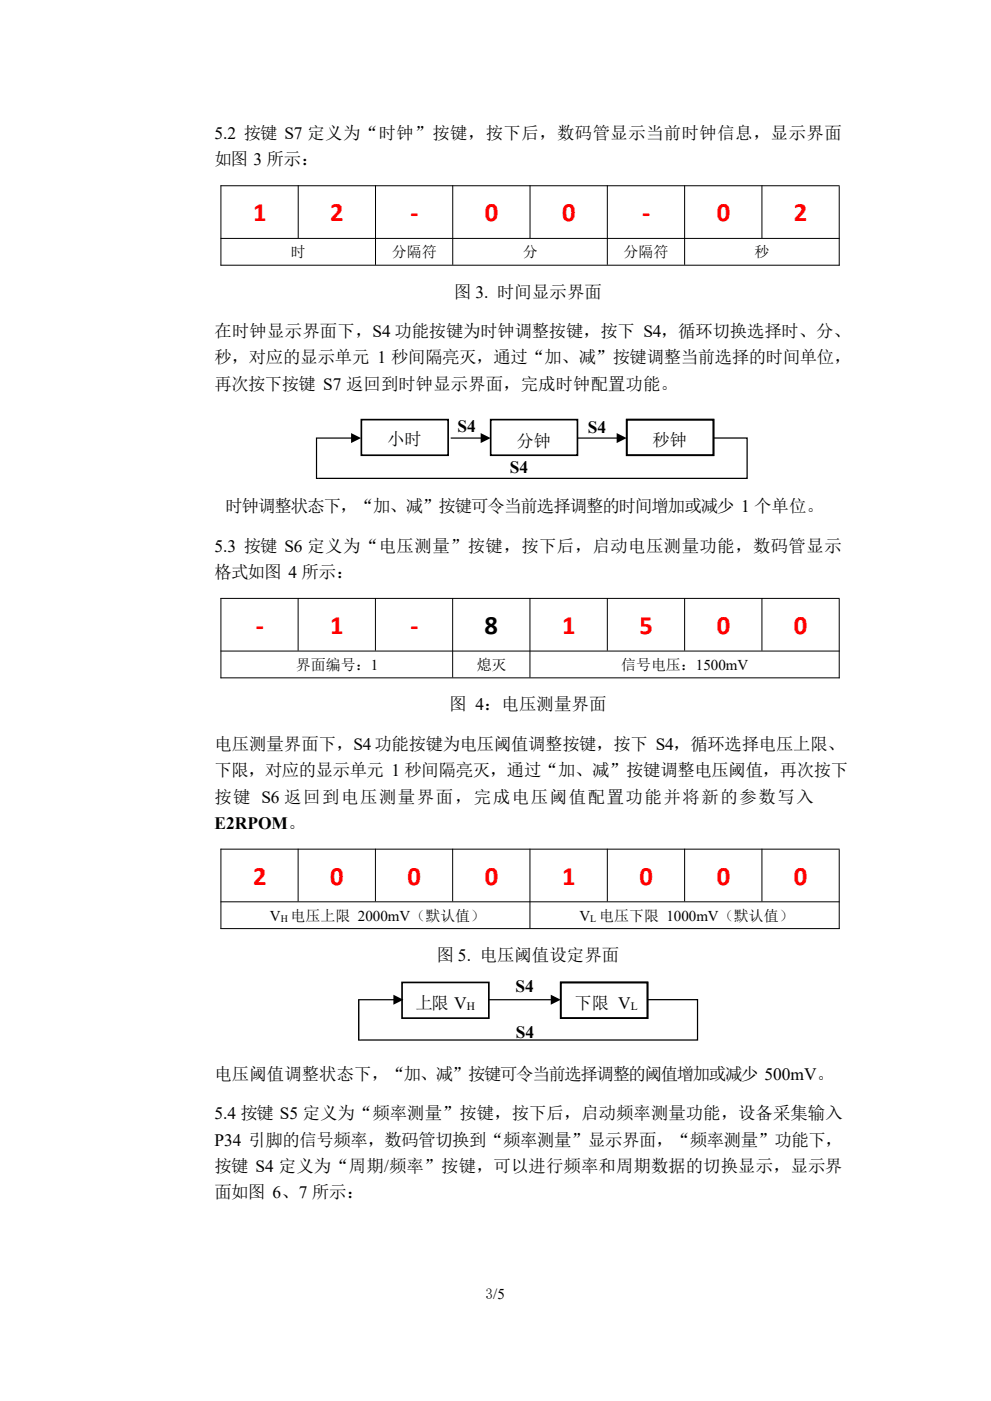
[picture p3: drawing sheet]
<svg xmlns="http://www.w3.org/2000/svg" width="210mm" height="297mm" viewBox="0 0 210 297" stroke-linecap="round" stroke-linejoin="round" font-family="sans-serif">
<defs><g id="words">
<g font-size="5.6" fill="#f00">
<text x="53.6" y="46.9">1</text>
<text x="70" y="46.9">2</text>
<text x="87" y="46.9">‐</text>
<text x="102.8" y="46.9">0</text>
<text x="119.2" y="46.9">0</text>
<text x="136.1" y="46.9">‐</text>
<text x="151.9" y="46.9">0</text>
<text x="168.3" y="46.9">2</text>
<text x="54.2" y="134.4">‐</text>
<text x="70" y="134.4">1</text>
<text x="87" y="134.4">‐</text>
<text x="119.2" y="134.4">1</text>
<text x="135.6" y="134.4">5</text>
<text x="151.9" y="134.4">0</text>
<text x="168.3" y="134.4">0</text>
<text x="53.6" y="187.6">2</text>
<text x="70" y="187.6">0</text>
<text x="86.4" y="187.6">0</text>
<text x="102.8" y="187.6">0</text>
<text x="119.2" y="187.6">1</text>
<text x="135.6" y="187.6">0</text>
<text x="151.9" y="187.6">0</text>
<text x="168.3" y="187.6">0</text>
</g>
<text font-size="5.6" x="102.7" y="134.4">8</text>
<g font-size="3.7">
<text x="45.5" y="29.5">5.2 按键 S7 定义为“时钟”按键，按下后，数码管显示当前时钟信息，显示界面</text>
<text x="45.5" y="35">如图 3 所示：</text>
<text x="96.2" y="63.1">图 3. 时间显示界面</text>
<text x="45.5" y="71.5">在时钟显示界面下，S4 功能按键为时钟调整按键，按下 S4，循环切换选择时、分、</text>
<text x="45.5" y="77.1">秒，对应的显示单元 1 秒间隔亮灭，通过“加、减”按键调整当前选择的时间单位，</text>
<text x="45.5" y="82.7">再次按下按键 S7 返回到时钟显示界面，完成时钟配置功能。</text>
<text x="82.1" y="94.3">小时</text>
<text x="97" y="91.5">S4</text>
<text x="109.5" y="94.7">分钟</text>
<text x="124.6" y="91.8">S4</text>
<text x="138.3" y="94.5">秒钟</text>
<text x="108.1" y="100.4">S4</text>
<text x="47.8" y="108.6">时钟调整状态下，“加、减”按键可令当前选择调整的时间增加或减少 1 个单位。</text>
<text x="45.5" y="117">5.3 按键 S6 定义为“电压测量”按键，按下后，启动电压测量功能，数码管显示</text>
<text x="45.5" y="122.6">格式如图 4 所示：</text>
<text x="95.2" y="150.6">图 4：电压测量界面</text>
<text x="45.5" y="159">电压测量界面下，S4 功能按键为电压阈值调整按键，按下 S4，循环选择电压上限、</text>
<text x="45.5" y="164.6">下限，对应的显示单元 1 秒间隔亮灭，通过“加、减”按键调整电压阈值，再次按下</text>
<text x="45.5" y="170.2">按键 S6 返回到电压测量界面，完成电压阈值配置功能并将新的参数写入</text>
<text x="45.5" y="175.7">E2RPOM。</text>
<text x="92.5" y="203.8">图 5. 电压阈值设定界面</text>
<text x="88.1" y="213.9">上限 V</text>
<text x="109.3" y="210.4">S4</text>
<text x="121.8" y="213.8">下限 V</text>
<text x="109.3" y="220.1">S4</text>
<text x="45.5" y="229">电压阈值调整状态下，“加、减”按键可令当前选择调整的阈值增加或减少 500mV。</text>
<text x="45.5" y="237.3">5.4 按键 S5 定义为“频率测量”按键，按下后，启动频率测量功能，设备采集输入</text>
<text x="45.5" y="242.9">P34 引脚的信号频率，数码管切换到“频率测量”显示界面，“频率测量”功能下，</text>
<text x="45.5" y="248.4">按键 S4 定义为“周期/频率”按键，可以进行频率和周期数据的切换显示，显示界</text>
<text x="45.5" y="254">面如图 6、7 所示：</text>
</g>
<g font-size="3.2">
<text x="61.7" y="54.5">时</text>
<text x="83.1" y="54.5">分隔符</text>
<text x="110.8" y="54.5">分</text>
<text x="132.2" y="54.5">分隔符</text>
<text x="160" y="54.5">秒</text>
<text x="62.7" y="142">界面编号：1</text>
<text x="101" y="142">熄灭</text>
<text x="131.7" y="142">信号电压：1500mV</text>
<text x="57.2" y="195.2">V 电压上限 2000mV（默认值）</text>
<text x="122.9" y="195.2">V 电压下限 1000mV（默认值）</text>
<text x="103" y="275.4">3/5</text>
</g>
<g font-size="2.4">
<text x="99" y="214.2">H</text>
<text x="133.7" y="214.1">L</text>
</g>
<g font-size="2.1">
<text x="59.5" y="195.4">H</text>
<text x="125.1" y="195.4">L</text>
</g>
</g></defs>
<g fill="#000">
<path d="M67.6 101.3h90.8l-.2 .1v-8.5l.2 .1h-7.2v-.3h7.3v8.9h-90.9zM76.5 220.4h71.4l-.2 .1v-8.6l.2 .2h-10.6v-.3h10.7v8.8h-71.5z"/>
<path d="M76.6 89.1l.2-.1v7.5l-.2-.2h18.4l-.2 .2v-7.5l.2 .1zM76.4 88.8h18.8v7.9h-18.8z"/>
<path d="M104 89.1l.2-.1v7.5l-.2-.2h18.4l-.2 .2v-7.5l.2 .1zM103.8 88.8h18.8v7.9h-18.8z"/>
<path d="M132.9 89.1l.1-.1v7.5l-.1-.2h18.4l-.2 .2v-7.5l.2 .1zM132.7 88.8h18.7v7.9h-18.7z"/>
<path d="M132.9 89.1l.1-.1v7.5l-.1-.2h18.4l-.2 .2v-7.5l.2 .1zM132.7 88.8h18.7v7.9h-18.7z"/>
<path d="M85.2 208.5l.2-.2v7.6l-.2-.2h18.4l-.1 .2v-7.6l.1 .2zM85.1 208.1h18.7v7.9h-18.7z"/>
<path d="M118.9 208.5l.1-.2v7.6l-.1-.2h18.4l-.2 .2v-7.6l.2 .2zM118.7 208.1h18.7v7.9h-18.7z"/>
<path d="M118.9 208.5l.1-.2v7.6l-.1-.2h18.4l-.2 .2v-7.6l.2 .2zM118.7 208.1h18.7v7.9h-18.7z"/>
</g>
<g fill="#000">
<path d="M67 92.8v8.8h.6v-.2l-.5-.1h.1v-8.3h-.1l.1-.1h7.2v-.1zM67.1 101.3l.1 .1zM67.2 101.3v.1h.4v-.1zM74.4 91.8v2.1l1.9-.9h-1.5v-.2h1.5zM67.2 92.9l-.1 .1zM67.2 92.9v.1h7.2v-.1zM74.8 92.8v.2h1.5l.2-.1-.2-.1z" fill-rule="evenodd"/>
<path d="M101.9 91.8v2.1l1.9-.9h-1.6v-.2h1.6zM95.5 92.8v.2h6.4v-.2zM102.2 92.8v.2h1.6l.2-.1-.2-.1z" fill-rule="evenodd"/>
<path d="M130.7 91.8v2.1l1.9-.9h-1.5v-.2h1.5zM122.4 92.8v.2h8.3v-.2zM131.1 92.8v.2h1.5l.2-.1-.2-.1z" fill-rule="evenodd"/>
<path d="M75.9 211.8v8.8h.6v-.1l-.5-.1h.2v-8.3h-.2l.2-.1h7.2v-.2zM76 220.4l.2 .1zM76.2 220.4v.1h.3v-.1zM83.4 210.9v2.1l1.9-.9h-1.6v-.3h1.6zM76 212.1l.2-.1zM76.2 212v.1h7.2v-.1zM83.7 211.8v.3h1.6l.2-.1-.2-.2z" fill-rule="evenodd"/>
<path d="M116.8 212.1v.9l1.8-.9zM116.8 211.8v.3h.3v-.3zM116.8 210.9v.9h.3v.3h1.5l.3-.1zM103.6 211.8v.3h13.2v-.3z" fill-rule="evenodd"/>
</g>
<g fill="none" stroke="#000" stroke-width=".21">
<path d="M46.7 39.4h131.3M46.8 39.3v17M63.2 39.3v11.2M79.6 39.3v16.8M96 39.3v16.8M112.4 39.3v11.2M128.7 39.3v16.8M145.1 39.3v16.8M161.5 39.3v11.2M177.9 39.5v16.8M46.7 50.5h131.3M46.7 56.2h131.3"/>
<path d="M46.7 126.9h131.3M46.7 138h131.3M46.8 126.8v17M63.2 126.8v11.2M79.6 126.8v11.2M96 126.8v16.8M112.3 126.8v16.8M128.7 126.8v11.2M145.1 126.8v11.2M161.5 126.8v11.2M177.9 127v16.8M46.7 143.7h131.3"/>
<path d="M46.8 180v17M63.2 180v11.1M79.6 180v11.1M96 180v11.1M112.3 180v16.8M128.7 180v11.1M145.1 180v11.1M161.5 180v11.1M46.7 180h131.3M46.7 191.2h131.3M46.7 196.9h131.3M177.9 180.1v16.9"/>
</g>
<use href="#words"/>
</svg>
